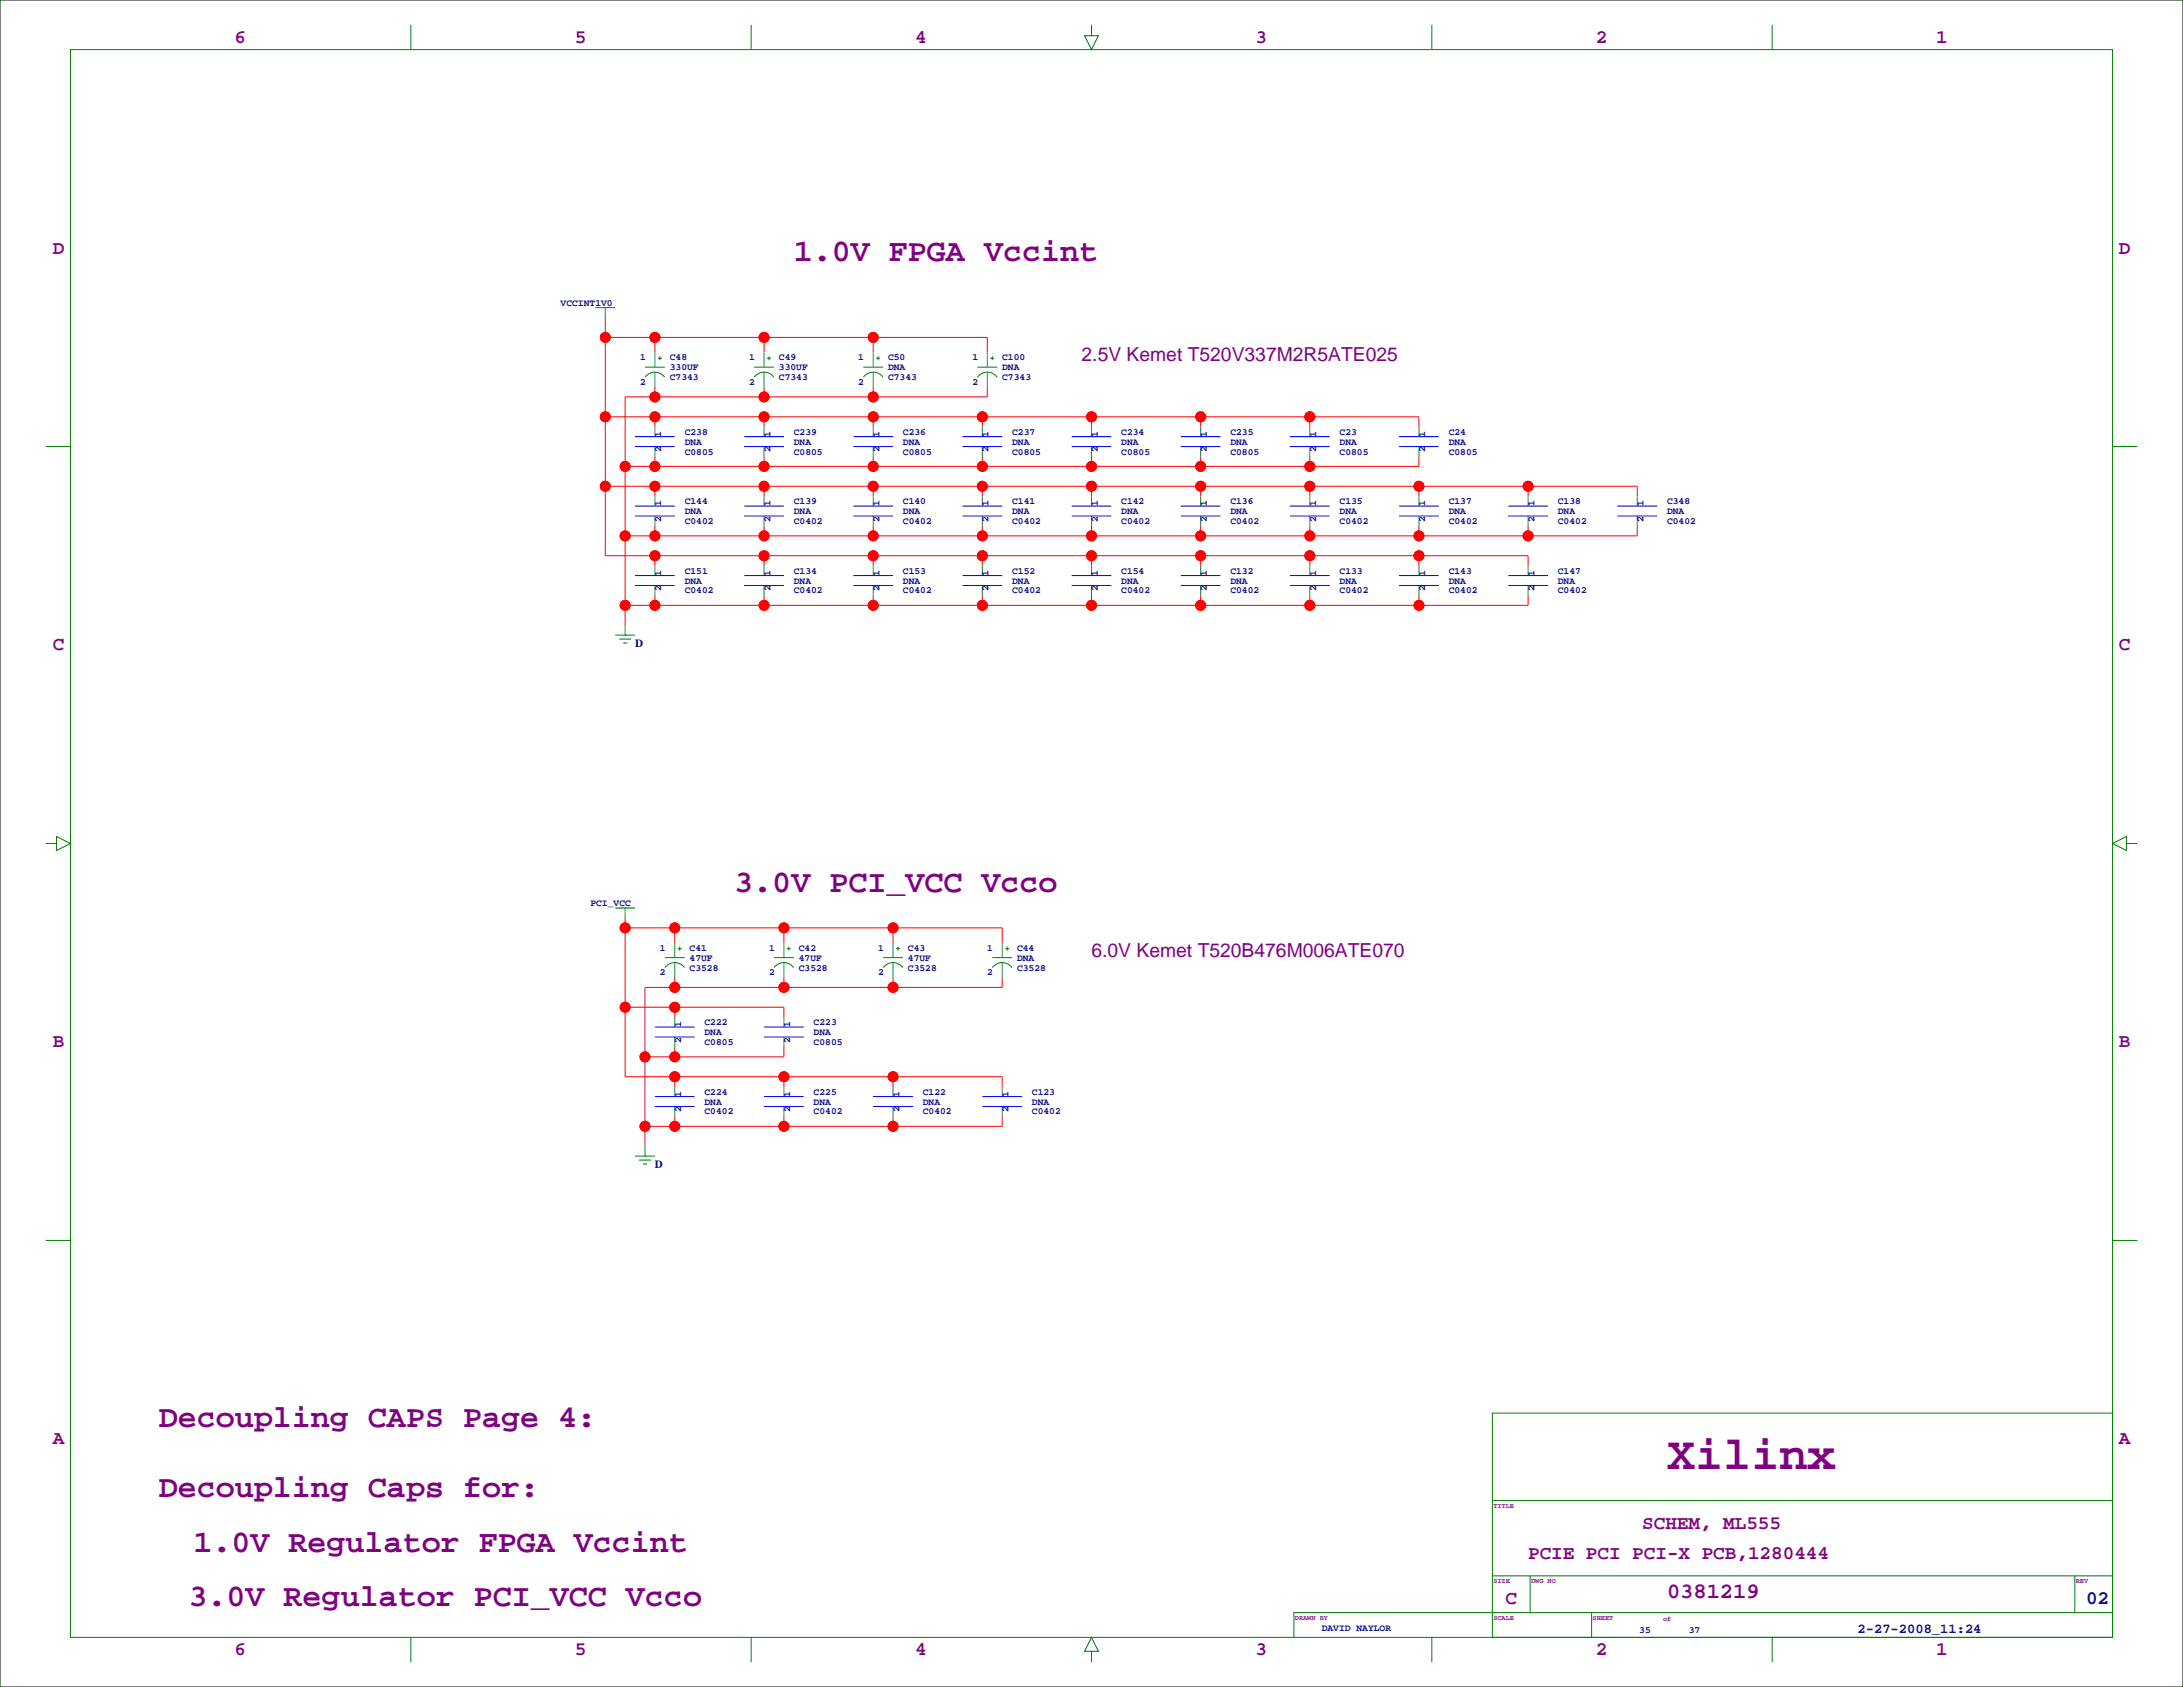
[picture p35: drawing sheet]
<svg xmlns="http://www.w3.org/2000/svg" width="559mm" height="432mm" viewBox="0 0 559 432" stroke-linecap="round" stroke-linejoin="round" font-family="sans-serif">
<defs><g id="words">
<text font-size="12" fill="#800080" x="426.7" y="376">Xilinx</text>
<g font-size="8.1" fill="#800080">
<text x="203.2" y="66.9">1.0V FPGA Vccint</text>
<text x="188" y="228.2">3.0V PCI_VCC Vcco</text>
<text x="40.6" y="365.4">Decoupling CAPS Page 4:</text>
<text x="40.6" y="383.2">Decoupling Caps for:</text>
<text x="49.5" y="397.1">1.0V Regulator FPGA Vccint</text>
<text x="48.3" y="411.1">3.0V Regulator PCI_VCC Vcco</text>
</g>
<text font-size="5.6" fill="#800080" x="426.7" y="409.1">0381219</text>
<g font-size="4.9" fill="#800080">
<text x="60" y="11">6</text>
<text x="147.1" y="11">5</text>
<text x="234.2" y="11">4</text>
<text x="321.4" y="11">3</text>
<text x="408.5" y="11">2</text>
<text x="495.6" y="11">1</text>
<text x="13.5" y="64.9">D</text>
<text x="542.3" y="64.9">D</text>
<text x="276.9" y="92.5">2.5V Kemet T520V337M2R5ATE025</text>
<text x="13.5" y="166.5">C</text>
<text x="542.3" y="166.5">C</text>
<text x="279.4" y="244.9">6.0V Kemet T520B476M006ATE070</text>
<text x="13.5" y="268.1">B</text>
<text x="542.3" y="268.1">B</text>
<text x="13.5" y="369.7">A</text>
<text x="542.3" y="369.7">A</text>
<text x="420.4" y="391.4">SCHEM, ML555</text>
<text x="391.2" y="399">PCIE PCI PCI-X PCB,1280444</text>
<text x="385.4" y="410.6">C</text>
<text x="60" y="423.5">6</text>
<text x="147.1" y="423.5">5</text>
<text x="234.2" y="423.5">4</text>
<text x="321.4" y="423.5">3</text>
<text x="408.5" y="423.5">2</text>
<text x="495.6" y="423.5">1</text>
</g>
<text font-size="4.9" fill="#000080" x="534" y="410.6">02</text>
<text font-size="3.5" fill="#000080" x="475.5" y="417.9">2-27-2008_11:24</text>
<g font-size="2.8" fill="#000080">
<text x="162.6" y="165.5">D</text>
<text x="167.6" y="298.9">D</text>
</g>
<g font-size="2.5" fill="#000080">
<text x="143.5" y="78.2">VCCINT1V0</text>
<text x="163.8" y="92.2">1</text>
<text x="171.4" y="92.2">C48</text>
<text x="171.4" y="94.7">330UF</text>
<text x="191.8" y="92.2">1</text>
<text x="199.4" y="92.2">C49</text>
<text x="199.4" y="94.7">330UF</text>
<text x="219.7" y="92.2">1</text>
<text x="227.3" y="92.2">C50</text>
<text x="227.3" y="94.7">DNA</text>
<text x="248.9" y="92.2">1</text>
<text x="256.5" y="92.2">C100</text>
<text x="256.5" y="94.7">DNA</text>
<text x="163.8" y="98.6">2</text>
<text x="171.4" y="97.3">C7343</text>
<text x="191.8" y="98.6">2</text>
<text x="199.4" y="97.3">C7343</text>
<text x="219.7" y="98.6">2</text>
<text x="227.3" y="97.3">C7343</text>
<text x="248.9" y="98.6">2</text>
<text x="256.5" y="97.3">C7343</text>
<text x="169.3" y="111.8" transform="rotate(-90 169.3 111.8)">1</text>
<text x="175.3" y="111.3">C238</text>
<text x="175.3" y="113.8">DNA</text>
<text x="197.2" y="111.8" transform="rotate(-90 197.2 111.8)">1</text>
<text x="203.2" y="111.3">C239</text>
<text x="203.2" y="113.8">DNA</text>
<text x="225.1" y="111.8" transform="rotate(-90 225.1 111.8)">1</text>
<text x="231.1" y="111.3">C236</text>
<text x="231.1" y="113.8">DNA</text>
<text x="253.1" y="111.8" transform="rotate(-90 253.1 111.8)">1</text>
<text x="259.1" y="111.3">C237</text>
<text x="259.1" y="113.8">DNA</text>
<text x="281" y="111.8" transform="rotate(-90 281 111.8)">1</text>
<text x="287" y="111.3">C234</text>
<text x="287" y="113.8">DNA</text>
<text x="309" y="111.8" transform="rotate(-90 309 111.8)">1</text>
<text x="315" y="111.3">C235</text>
<text x="315" y="113.8">DNA</text>
<text x="336.9" y="111.8" transform="rotate(-90 336.9 111.8)">1</text>
<text x="342.9" y="111.3">C23</text>
<text x="342.9" y="113.8">DNA</text>
<text x="364.8" y="111.8" transform="rotate(-90 364.8 111.8)">1</text>
<text x="370.8" y="111.3">C24</text>
<text x="370.8" y="113.8">DNA</text>
<text x="169.3" y="115.8" transform="rotate(-90 169.3 115.8)">2</text>
<text x="175.3" y="116.3">C0805</text>
<text x="197.2" y="115.8" transform="rotate(-90 197.2 115.8)">2</text>
<text x="203.2" y="116.3">C0805</text>
<text x="225.1" y="115.8" transform="rotate(-90 225.1 115.8)">2</text>
<text x="231.1" y="116.3">C0805</text>
<text x="253.1" y="115.8" transform="rotate(-90 253.1 115.8)">2</text>
<text x="259.1" y="116.3">C0805</text>
<text x="281" y="115.8" transform="rotate(-90 281 115.8)">2</text>
<text x="287" y="116.3">C0805</text>
<text x="309" y="115.8" transform="rotate(-90 309 115.8)">2</text>
<text x="315" y="116.3">C0805</text>
<text x="336.9" y="115.8" transform="rotate(-90 336.9 115.8)">2</text>
<text x="342.9" y="116.3">C0805</text>
<text x="364.8" y="115.8" transform="rotate(-90 364.8 115.8)">2</text>
<text x="370.8" y="116.3">C0805</text>
<text x="169.3" y="129.5" transform="rotate(-90 169.3 129.5)">1</text>
<text x="175.3" y="129">C144</text>
<text x="175.3" y="131.6">DNA</text>
<text x="197.2" y="129.5" transform="rotate(-90 197.2 129.5)">1</text>
<text x="203.2" y="129">C139</text>
<text x="203.2" y="131.6">DNA</text>
<text x="225.1" y="129.5" transform="rotate(-90 225.1 129.5)">1</text>
<text x="231.1" y="129">C140</text>
<text x="231.1" y="131.6">DNA</text>
<text x="253.1" y="129.5" transform="rotate(-90 253.1 129.5)">1</text>
<text x="259.1" y="129">C141</text>
<text x="259.1" y="131.6">DNA</text>
<text x="281" y="129.5" transform="rotate(-90 281 129.5)">1</text>
<text x="287" y="129">C142</text>
<text x="287" y="131.6">DNA</text>
<text x="309" y="129.5" transform="rotate(-90 309 129.5)">1</text>
<text x="315" y="129">C136</text>
<text x="315" y="131.6">DNA</text>
<text x="336.9" y="129.5" transform="rotate(-90 336.9 129.5)">1</text>
<text x="342.9" y="129">C135</text>
<text x="342.9" y="131.6">DNA</text>
<text x="364.8" y="129.5" transform="rotate(-90 364.8 129.5)">1</text>
<text x="370.8" y="129">C137</text>
<text x="370.8" y="131.6">DNA</text>
<text x="392.8" y="129.5" transform="rotate(-90 392.8 129.5)">1</text>
<text x="398.8" y="129">C138</text>
<text x="398.8" y="131.6">DNA</text>
<text x="420.7" y="129.5" transform="rotate(-90 420.7 129.5)">1</text>
<text x="426.7" y="129">C348</text>
<text x="426.7" y="131.6">DNA</text>
<text x="169.3" y="133.6" transform="rotate(-90 169.3 133.6)">2</text>
<text x="175.3" y="134.1">C0402</text>
<text x="197.2" y="133.6" transform="rotate(-90 197.2 133.6)">2</text>
<text x="203.2" y="134.1">C0402</text>
<text x="225.1" y="133.6" transform="rotate(-90 225.1 133.6)">2</text>
<text x="231.1" y="134.1">C0402</text>
<text x="253.1" y="133.6" transform="rotate(-90 253.1 133.6)">2</text>
<text x="259.1" y="134.1">C0402</text>
<text x="281" y="133.6" transform="rotate(-90 281 133.6)">2</text>
<text x="287" y="134.1">C0402</text>
<text x="309" y="133.6" transform="rotate(-90 309 133.6)">2</text>
<text x="315" y="134.1">C0402</text>
<text x="336.9" y="133.6" transform="rotate(-90 336.9 133.6)">2</text>
<text x="342.9" y="134.1">C0402</text>
<text x="364.8" y="133.6" transform="rotate(-90 364.8 133.6)">2</text>
<text x="370.8" y="134.1">C0402</text>
<text x="392.8" y="133.6" transform="rotate(-90 392.8 133.6)">2</text>
<text x="398.8" y="134.1">C0402</text>
<text x="420.7" y="133.6" transform="rotate(-90 420.7 133.6)">2</text>
<text x="426.7" y="134.1">C0402</text>
<text x="169.3" y="147.3" transform="rotate(-90 169.3 147.3)">1</text>
<text x="175.3" y="146.8">C151</text>
<text x="175.3" y="149.4">DNA</text>
<text x="197.2" y="147.3" transform="rotate(-90 197.2 147.3)">1</text>
<text x="203.2" y="146.8">C134</text>
<text x="203.2" y="149.4">DNA</text>
<text x="225.1" y="147.3" transform="rotate(-90 225.1 147.3)">1</text>
<text x="231.1" y="146.8">C153</text>
<text x="231.1" y="149.4">DNA</text>
<text x="253.1" y="147.3" transform="rotate(-90 253.1 147.3)">1</text>
<text x="259.1" y="146.8">C152</text>
<text x="259.1" y="149.4">DNA</text>
<text x="281" y="147.3" transform="rotate(-90 281 147.3)">1</text>
<text x="287" y="146.8">C154</text>
<text x="287" y="149.4">DNA</text>
<text x="309" y="147.3" transform="rotate(-90 309 147.3)">1</text>
<text x="315" y="146.8">C132</text>
<text x="315" y="149.4">DNA</text>
<text x="336.9" y="147.3" transform="rotate(-90 336.9 147.3)">1</text>
<text x="342.9" y="146.8">C133</text>
<text x="342.9" y="149.4">DNA</text>
<text x="364.8" y="147.3" transform="rotate(-90 364.8 147.3)">1</text>
<text x="370.8" y="146.8">C143</text>
<text x="370.8" y="149.4">DNA</text>
<text x="392.8" y="147.3" transform="rotate(-90 392.8 147.3)">1</text>
<text x="398.8" y="146.8">C147</text>
<text x="398.8" y="149.4">DNA</text>
<text x="169.3" y="151.3" transform="rotate(-90 169.3 151.3)">2</text>
<text x="175.3" y="151.9">C0402</text>
<text x="197.2" y="151.3" transform="rotate(-90 197.2 151.3)">2</text>
<text x="203.2" y="151.9">C0402</text>
<text x="225.1" y="151.3" transform="rotate(-90 225.1 151.3)">2</text>
<text x="231.1" y="151.9">C0402</text>
<text x="253.1" y="151.3" transform="rotate(-90 253.1 151.3)">2</text>
<text x="259.1" y="151.9">C0402</text>
<text x="281" y="151.3" transform="rotate(-90 281 151.3)">2</text>
<text x="287" y="151.9">C0402</text>
<text x="309" y="151.3" transform="rotate(-90 309 151.3)">2</text>
<text x="315" y="151.9">C0402</text>
<text x="336.9" y="151.3" transform="rotate(-90 336.9 151.3)">2</text>
<text x="342.9" y="151.9">C0402</text>
<text x="364.8" y="151.3" transform="rotate(-90 364.8 151.3)">2</text>
<text x="370.8" y="151.9">C0402</text>
<text x="392.8" y="151.3" transform="rotate(-90 392.8 151.3)">2</text>
<text x="398.8" y="151.9">C0402</text>
<text x="151.1" y="231.9">PCI_VCC</text>
<text x="168.9" y="243.3">1</text>
<text x="176.5" y="243.3">C41</text>
<text x="176.5" y="245.9">47UF</text>
<text x="196.8" y="243.3">1</text>
<text x="204.5" y="243.3">C42</text>
<text x="204.5" y="245.9">47UF</text>
<text x="224.8" y="243.3">1</text>
<text x="232.4" y="243.3">C43</text>
<text x="232.4" y="245.9">47UF</text>
<text x="252.7" y="243.3">1</text>
<text x="260.3" y="243.3">C44</text>
<text x="260.3" y="245.9">DNA</text>
<text x="168.9" y="249.7">2</text>
<text x="176.5" y="248.4">C3528</text>
<text x="196.8" y="249.7">2</text>
<text x="204.5" y="248.4">C3528</text>
<text x="224.8" y="249.7">2</text>
<text x="232.4" y="248.4">C3528</text>
<text x="252.7" y="249.7">2</text>
<text x="260.3" y="248.4">C3528</text>
<text x="174.3" y="262.9" transform="rotate(-90 174.3 262.9)">1</text>
<text x="180.3" y="262.4">C222</text>
<text x="202.3" y="262.9" transform="rotate(-90 202.3 262.9)">1</text>
<text x="208.3" y="262.4">C223</text>
<text x="174.3" y="266.9" transform="rotate(-90 174.3 266.9)">2</text>
<text x="180.3" y="264.9">DNA</text>
<text x="180.3" y="267.5">C0805</text>
<text x="202.3" y="266.9" transform="rotate(-90 202.3 266.9)">2</text>
<text x="208.3" y="264.9">DNA</text>
<text x="208.3" y="267.5">C0805</text>
<text x="174.3" y="280.7" transform="rotate(-90 174.3 280.7)">1</text>
<text x="180.3" y="280.2">C224</text>
<text x="202.3" y="280.7" transform="rotate(-90 202.3 280.7)">1</text>
<text x="208.3" y="280.2">C225</text>
<text x="230.2" y="280.7" transform="rotate(-90 230.2 280.7)">1</text>
<text x="236.2" y="280.2">C122</text>
<text x="258.2" y="280.7" transform="rotate(-90 258.2 280.7)">1</text>
<text x="264.2" y="280.2">C123</text>
<text x="174.3" y="284.7" transform="rotate(-90 174.3 284.7)">2</text>
<text x="180.3" y="282.7">DNA</text>
<text x="180.3" y="285.2">C0402</text>
<text x="202.3" y="284.7" transform="rotate(-90 202.3 284.7)">2</text>
<text x="208.3" y="282.7">DNA</text>
<text x="208.3" y="285.2">C0402</text>
<text x="230.2" y="284.7" transform="rotate(-90 230.2 284.7)">2</text>
<text x="236.2" y="282.7">DNA</text>
<text x="236.2" y="285.2">C0402</text>
<text x="258.2" y="284.7" transform="rotate(-90 258.2 284.7)">2</text>
<text x="264.2" y="282.7">DNA</text>
<text x="264.2" y="285.2">C0402</text>
<text x="338.3" y="417.6">DAVID NAYLOR</text>
<text x="419.6" y="418.1">35</text>
<text x="432.3" y="418.1">37</text>
</g>
<g font-size="1.8" fill="#800080">
<text x="382.3" y="386">TITLE</text>
<text x="382.3" y="405.3">SIZE</text>
<text x="391.9" y="405.3">DWG NO</text>
<text x="531.4" y="405.3">REV</text>
<text x="331.5" y="414.7">DRAWN BY</text>
<text x="382.3" y="414.7">SCALE</text>
<text x="407.7" y="414.7">SHEET</text>
<text x="425.7" y="414.9">of</text>
</g>
</g></defs>
<path d="M0 0h558.8v431.8h-558.8z" fill="none" stroke="#000" stroke-width=".26"/>
<g fill="none" stroke="#f00" stroke-width=".26">
<path d="M154.9 86.4h97.8v3.8M154.9 81.3v60.9h236.3v2.6M167.6 86.4v3.8M167.6 99.1v2.5M195.6 86.4v3.8M195.6 99.1v2.5M223.5 86.4v3.8M223.5 99.1v2.5M252.7 99.1v2.5h-92.7v58.4M154.9 106.7h208.3v2.5M167.6 106.7v2.5M167.6 116.8v2.6"/>
<path d="M195.6 106.7v2.5M195.6 116.8v2.6M223.5 106.7v2.5M223.5 116.8v2.6M251.5 106.7v2.5M251.5 116.8v2.6M279.4 106.7v2.5M279.4 116.8v2.6M307.3 106.7v2.5M307.3 116.8v2.6M335.3 106.7v2.5M335.3 116.8v2.6"/>
<path d="M363.2 116.8v2.6h-203.2M154.9 124.5h264.2v2.5M167.6 124.5v2.5M167.6 134.6v2.6M195.6 124.5v2.5M195.6 134.6v2.6M223.5 124.5v2.5M223.5 134.6v2.6M251.5 124.5v2.5M251.5 134.6v2.6M279.4 124.5v2.5M279.4 134.6v2.6"/>
<path d="M307.3 124.5v2.5M307.3 134.6v2.6M335.3 124.5v2.5M335.3 134.6v2.6M363.2 124.5v2.5M363.2 134.6v2.6M391.2 124.5v2.5M391.2 134.6v2.6M419.1 134.6v2.6h-259.1M167.6 142.2v2.6M167.6 152.4v2.5M195.6 142.2v2.6"/>
<path d="M195.6 152.4v2.5M223.5 142.2v2.6M223.5 152.4v2.5M251.5 142.2v2.6M251.5 152.4v2.5M279.4 142.2v2.6M279.4 152.4v2.5M307.3 142.2v2.6M307.3 152.4v2.5M335.3 142.2v2.6M335.3 152.4v2.5M363.2 142.2v2.6"/>
<path d="M363.2 152.4v2.5M391.2 152.4v2.5h-231.2M160 234.9v40.7h96.5v2.5M160 237.5h96.5v3.8M172.7 237.5v3.8M200.7 237.5v3.8M228.6 237.5v3.8M160 257.8h40.7v2.5M172.7 250.2v2.5M172.7 257.8v2.5M200.7 250.2v2.5M228.6 250.2v2.5"/>
<path d="M256.5 250.2v2.5h-91.4v40.7M172.7 268v2.5M172.7 275.6v2.5M200.7 268v2.5h-35.6M200.7 275.6v2.5M228.6 275.6v2.5M172.7 285.8v2.5M200.7 285.8v2.5M228.6 285.8v2.5M256.5 285.8v2.5h-91.4"/>
<circle cx="154.9" cy="86.4" r="1.27"/>
<circle cx="167.6" cy="86.4" r="1.27"/>
<circle cx="195.6" cy="86.4" r="1.27"/>
<circle cx="223.5" cy="86.4" r="1.27"/>
<circle cx="154.9" cy="106.7" r="1.27"/>
<circle cx="160" cy="119.4" r="1.27"/>
<circle cx="167.6" cy="119.4" r="1.27"/>
<circle cx="167.6" cy="106.7" r="1.27"/>
<circle cx="167.6" cy="101.6" r="1.27"/>
<circle cx="195.6" cy="119.4" r="1.27"/>
<circle cx="195.6" cy="106.7" r="1.27"/>
<circle cx="195.6" cy="101.6" r="1.27"/>
<circle cx="223.5" cy="106.7" r="1.27"/>
<circle cx="223.5" cy="119.4" r="1.27"/>
<circle cx="223.5" cy="101.6" r="1.27"/>
<circle cx="251.5" cy="106.7" r="1.27"/>
<circle cx="251.5" cy="119.4" r="1.27"/>
<circle cx="279.4" cy="119.4" r="1.27"/>
<circle cx="279.4" cy="106.7" r="1.27"/>
<circle cx="307.3" cy="106.7" r="1.27"/>
<circle cx="307.3" cy="119.4" r="1.27"/>
<circle cx="335.3" cy="106.7" r="1.27"/>
<circle cx="335.3" cy="119.4" r="1.27"/>
<circle cx="154.9" cy="124.5" r="1.27"/>
<circle cx="160" cy="137.2" r="1.27"/>
<circle cx="167.6" cy="124.5" r="1.27"/>
<circle cx="167.6" cy="137.2" r="1.27"/>
<circle cx="195.6" cy="137.2" r="1.27"/>
<circle cx="195.6" cy="124.5" r="1.27"/>
<circle cx="223.5" cy="124.5" r="1.27"/>
<circle cx="223.5" cy="137.2" r="1.27"/>
<circle cx="251.5" cy="124.5" r="1.27"/>
<circle cx="251.5" cy="137.2" r="1.27"/>
<circle cx="279.4" cy="137.2" r="1.27"/>
<circle cx="279.4" cy="124.5" r="1.27"/>
<circle cx="307.3" cy="137.2" r="1.27"/>
<circle cx="307.3" cy="124.5" r="1.27"/>
<circle cx="335.3" cy="137.2" r="1.27"/>
<circle cx="335.3" cy="124.5" r="1.27"/>
<circle cx="363.2" cy="124.5" r="1.27"/>
<circle cx="363.2" cy="137.2" r="1.27"/>
<circle cx="391.2" cy="124.5" r="1.27"/>
<circle cx="391.2" cy="137.2" r="1.27"/>
<circle cx="160" cy="154.9" r="1.27"/>
<circle cx="167.6" cy="142.2" r="1.27"/>
<circle cx="167.6" cy="154.9" r="1.27"/>
<circle cx="195.6" cy="154.9" r="1.27"/>
<circle cx="195.6" cy="142.2" r="1.27"/>
<circle cx="223.5" cy="154.9" r="1.27"/>
<circle cx="223.5" cy="142.2" r="1.27"/>
<circle cx="251.5" cy="154.9" r="1.27"/>
<circle cx="251.5" cy="142.2" r="1.27"/>
<circle cx="279.4" cy="154.9" r="1.27"/>
<circle cx="279.4" cy="142.2" r="1.27"/>
<circle cx="307.3" cy="154.9" r="1.27"/>
<circle cx="307.3" cy="142.2" r="1.27"/>
<circle cx="335.3" cy="142.2" r="1.27"/>
<circle cx="335.3" cy="154.9" r="1.27"/>
<circle cx="363.2" cy="142.2" r="1.27"/>
<circle cx="363.2" cy="154.9" r="1.27"/>
<circle cx="160" cy="237.5" r="1.27"/>
<circle cx="172.7" cy="237.5" r="1.27"/>
<circle cx="200.7" cy="237.5" r="1.27"/>
<circle cx="228.6" cy="237.5" r="1.27"/>
<circle cx="160" cy="257.8" r="1.27"/>
<circle cx="172.7" cy="252.7" r="1.27"/>
<circle cx="172.7" cy="257.8" r="1.27"/>
<circle cx="200.7" cy="252.7" r="1.27"/>
<circle cx="228.6" cy="252.7" r="1.27"/>
<circle cx="165.1" cy="270.5" r="1.27"/>
<circle cx="172.7" cy="275.6" r="1.27"/>
<circle cx="172.7" cy="270.5" r="1.27"/>
<circle cx="200.7" cy="275.6" r="1.27"/>
<circle cx="228.6" cy="275.6" r="1.27"/>
<circle cx="165.1" cy="288.3" r="1.27"/>
<circle cx="172.7" cy="288.3" r="1.27"/>
<circle cx="200.7" cy="288.3" r="1.27"/>
<circle cx="228.6" cy="288.3" r="1.27"/>
</g>
<g fill="#f00" stroke="#f00" stroke-width=".26">
<circle cx="195.6" cy="86.4" r="1.27"/>
<circle cx="363.2" cy="142.2" r="1.27"/>
<circle cx="335.3" cy="142.2" r="1.27"/>
<circle cx="307.3" cy="142.2" r="1.27"/>
<circle cx="279.4" cy="142.2" r="1.27"/>
<circle cx="251.5" cy="142.2" r="1.27"/>
<circle cx="335.3" cy="106.7" r="1.27"/>
<circle cx="307.3" cy="106.7" r="1.27"/>
<circle cx="279.4" cy="106.7" r="1.27"/>
<circle cx="251.5" cy="106.7" r="1.27"/>
<circle cx="223.5" cy="106.7" r="1.27"/>
<circle cx="195.6" cy="106.7" r="1.27"/>
<circle cx="167.6" cy="106.7" r="1.27"/>
<circle cx="223.5" cy="86.4" r="1.27"/>
<circle cx="167.6" cy="86.4" r="1.27"/>
<circle cx="154.9" cy="86.4" r="1.27"/>
<circle cx="154.9" cy="106.7" r="1.27"/>
<circle cx="391.2" cy="124.5" r="1.27"/>
<circle cx="363.2" cy="124.5" r="1.27"/>
<circle cx="335.3" cy="124.5" r="1.27"/>
<circle cx="307.3" cy="124.5" r="1.27"/>
<circle cx="279.4" cy="124.5" r="1.27"/>
<circle cx="251.5" cy="124.5" r="1.27"/>
<circle cx="223.5" cy="124.5" r="1.27"/>
<circle cx="195.6" cy="124.5" r="1.27"/>
<circle cx="167.6" cy="124.5" r="1.27"/>
<circle cx="154.9" cy="124.5" r="1.27"/>
<circle cx="167.6" cy="142.2" r="1.27"/>
<circle cx="195.6" cy="142.2" r="1.27"/>
<circle cx="223.5" cy="142.2" r="1.27"/>
<circle cx="195.6" cy="101.6" r="1.27"/>
<circle cx="363.2" cy="154.9" r="1.27"/>
<circle cx="335.3" cy="154.9" r="1.27"/>
<circle cx="307.3" cy="154.9" r="1.27"/>
<circle cx="279.4" cy="154.9" r="1.27"/>
<circle cx="251.5" cy="154.9" r="1.27"/>
<circle cx="223.5" cy="154.9" r="1.27"/>
<circle cx="195.6" cy="154.9" r="1.27"/>
<circle cx="167.6" cy="154.9" r="1.27"/>
<circle cx="160" cy="154.9" r="1.27"/>
<circle cx="335.3" cy="119.4" r="1.27"/>
<circle cx="307.3" cy="119.4" r="1.27"/>
<circle cx="279.4" cy="119.4" r="1.27"/>
<circle cx="251.5" cy="119.4" r="1.27"/>
<circle cx="223.5" cy="119.4" r="1.27"/>
<circle cx="195.6" cy="119.4" r="1.27"/>
<circle cx="167.6" cy="119.4" r="1.27"/>
<circle cx="223.5" cy="101.6" r="1.27"/>
<circle cx="167.6" cy="101.6" r="1.27"/>
<circle cx="160" cy="119.4" r="1.27"/>
<circle cx="160" cy="137.2" r="1.27"/>
<circle cx="167.6" cy="137.2" r="1.27"/>
<circle cx="195.6" cy="137.2" r="1.27"/>
<circle cx="391.2" cy="137.2" r="1.27"/>
<circle cx="363.2" cy="137.2" r="1.27"/>
<circle cx="335.3" cy="137.2" r="1.27"/>
<circle cx="307.3" cy="137.2" r="1.27"/>
<circle cx="279.4" cy="137.2" r="1.27"/>
<circle cx="251.5" cy="137.2" r="1.27"/>
<circle cx="223.5" cy="137.2" r="1.27"/>
<circle cx="172.7" cy="270.5" r="1.27"/>
<circle cx="228.6" cy="252.7" r="1.27"/>
<circle cx="200.7" cy="252.7" r="1.27"/>
<circle cx="172.7" cy="252.7" r="1.27"/>
<circle cx="165.1" cy="270.5" r="1.27"/>
<circle cx="165.1" cy="288.3" r="1.27"/>
<circle cx="172.7" cy="288.3" r="1.27"/>
<circle cx="228.6" cy="288.3" r="1.27"/>
<circle cx="200.7" cy="288.3" r="1.27"/>
<circle cx="228.6" cy="275.6" r="1.27"/>
<circle cx="200.7" cy="275.6" r="1.27"/>
<circle cx="172.7" cy="275.6" r="1.27"/>
<circle cx="172.7" cy="257.8" r="1.27"/>
<circle cx="160" cy="257.8" r="1.27"/>
<circle cx="228.6" cy="237.5" r="1.27"/>
<circle cx="200.7" cy="237.5" r="1.27"/>
<circle cx="172.7" cy="237.5" r="1.27"/>
<circle cx="160" cy="237.5" r="1.27"/>
</g>
<g fill="none" stroke="#008080" stroke-width=".26">
<path d="M154.9 78.7v2.6M167.6 90.2v3.8M167.6 95.2v3.9M195.6 90.2v3.8M195.6 95.2v3.9M223.5 90.2v3.8M223.5 95.2v3.9M252.7 90.2v3.8M252.7 95.2v3.9M167.6 109.2v2.6M167.6 114.3v2.5M195.6 109.2v2.6"/>
<path d="M195.6 114.3v2.5M223.5 109.2v2.6M223.5 114.3v2.5M251.5 109.2v2.6M251.5 114.3v2.5M279.4 109.2v2.6M279.4 114.3v2.5M307.3 109.2v2.6M307.3 114.3v2.5M335.3 109.2v2.6M335.3 114.3v2.5M363.2 109.2v2.6"/>
<path d="M363.2 114.3v2.5M167.6 127v2.5M167.6 132.1v2.5M195.6 127v2.5M195.6 132.1v2.5M223.5 127v2.5M223.5 132.1v2.5M251.5 127v2.5M251.5 132.1v2.5M279.4 127v2.5M279.4 132.1v2.5M307.3 127v2.5"/>
<path d="M307.3 132.1v2.5M335.3 127v2.5M335.3 132.1v2.5M363.2 127v2.5M363.2 132.1v2.5M391.2 127v2.5M391.2 132.1v2.5M419.1 127v2.5M419.1 132.1v2.5M167.6 144.8v2.5M167.6 149.9v2.5M195.6 144.8v2.5"/>
<path d="M195.6 149.9v2.5M223.5 144.8v2.5M223.5 149.9v2.5M251.5 144.8v2.5M251.5 149.9v2.5M279.4 144.8v2.5M279.4 149.9v2.5M307.3 144.8v2.5M307.3 149.9v2.5M335.3 144.8v2.5M335.3 149.9v2.5M363.2 144.8v2.5"/>
<path d="M363.2 149.9v2.5M391.2 144.8v2.5M391.2 149.9v2.5M160 160v2.6M160 232.4v2.5M172.7 241.3v3.8M172.7 246.4v3.8M200.7 241.3v3.8M200.7 246.4v3.8M228.6 241.3v3.8M228.6 246.4v3.8M256.5 241.3v3.8"/>
<path d="M256.5 246.4v3.8M172.7 260.3v2.6M172.7 265.4v2.6M172.7 278.1v2.6M200.7 260.3v2.6M200.7 265.4v2.6M200.7 278.1v2.6M228.6 278.1v2.6M256.5 278.1v2.6M165.1 293.4v2.5M172.7 283.2v2.6M200.7 283.2v2.6"/>
<path d="M228.6 283.2v2.6M256.5 283.2v2.6"/>
</g>
<g fill="none" stroke="#008000" stroke-width=".26">
<path d="M18 12.7h522.8v406.4h-522.8zM105.2 6.3v6.4M192.3 6.3v6.4M279.4 6.3v2.8h1.8l-1.8 3.6-1.8-3.6h1.8M366.5 6.3v6.4M453.6 6.3v6.4M152.4 78.7h5.1M154.9 78.7h.1M165.1 94h5.1M165.1 96.5a3 3 0 0 1 5 0M168.4 91.7h1M168.9 91.2v1"/>
<path d="M193 94h5.1M193.1 96.5a3 3 0 0 1 5 0M196.3 91.7h1.1M196.8 91.2v1M221 94h5.1M221 96.5a3 3 0 0 1 5 0M224.3 91.7h1M224.8 91.2v1M250.2 94h5.1M250.2 96.5a3 3 0 0 1 5 0M253.5 91.7h1M254 91.2v1"/>
<path d="M11.7 114.3h6.3M540.8 114.3h6.3M157.5 162.6h5.1M158.5 163.6h3M159.5 164.6h1M160 162.6h.1M11.7 215.9h2.8v-1.8l3.5 1.8-3.5 1.8v-1.8M544.3 215.9v-1.8l-3.5 1.8 3.5 1.8v-1.8h2.8M157.5 232.4h5.1M160 232.4h.1M170.2 245.1h5.1M170.2 247.7a3 3 0 0 1 5 0"/>
<path d="M173.5 242.8h1M174 242.3v1M198.1 245.1h5.1M198.2 247.7a3 3 0 0 1 5 0M201.4 242.8h1M201.9 242.3v1M226.1 245.1h5M226.1 247.7a3 3 0 0 1 5 0M229.4 242.8h1M229.9 242.3v1M254 245.1h5.1M254 247.7a3 3 0 0 1 5 0"/>
<path d="M257.3 242.8h1M257.8 242.3v1M162.6 295.9h5M163.6 296.9h3M164.6 297.9h1M165.1 295.9h.1M11.7 317.5h6.3M540.8 317.5h6.3M382 361.7h158.8v57.4h-158.8zM382 384h158.8M105.2 419.1v6.3M192.3 419.1v6.3"/>
<path d="M366.5 419.1v6.3M382 403.4h158.8M391.7 403.4v9.3M407.4 412.7v6.4M453.6 419.1v6.3M531.1 403.4v9.3M540.8 412.7h-209.6v6.4M279.4 422.7h1.8l-1.8-3.6-1.8 3.6h1.8v2.7"/>
</g>
<g fill="none" stroke="#00f" stroke-width=".26">
<path d="M162.6 111.8h10.1M162.6 114.3h10.1M190.5 111.8h10.2M190.5 114.3h10.2M218.4 111.8h10.2M218.4 114.3h10.2M246.4 111.8h10.1M246.4 114.3h10.1M274.3 111.8h10.2M274.3 114.3h10.2M302.3 111.8h10.1M302.3 114.3h10.1"/>
<path d="M330.2 111.8h10.2M330.2 114.3h10.2M358.1 111.8h10.2M358.1 114.3h10.2M162.6 129.5h10.1M162.6 132.1h10.1M190.5 129.5h10.2M190.5 132.1h10.2M218.4 129.5h10.2M218.4 132.1h10.2M246.4 129.5h10.1M246.4 132.1h10.1"/>
<path d="M274.3 129.5h10.2M274.3 132.1h10.2M302.3 129.5h10.1M302.3 132.1h10.1M330.2 129.5h10.2M330.2 132.1h10.2M358.1 129.5h10.2M358.1 132.1h10.2M386.1 129.5h10.1M386.1 132.1h10.1M414 129.5h10.2M414 132.1h10.2"/>
<path d="M162.6 147.3h10.1M162.6 149.9h10.1M190.5 147.3h10.2M190.5 149.9h10.2M218.4 147.3h10.2M218.4 149.9h10.2M246.4 147.3h10.1M246.4 149.9h10.1M274.3 147.3h10.2M274.3 149.9h10.2M302.3 147.3h10.1M302.3 149.9h10.1"/>
<path d="M330.2 147.3h10.2M330.2 149.9h10.2M358.1 147.3h10.2M358.1 149.9h10.2M386.1 147.3h10.1M386.1 149.9h10.1M167.6 262.9h10.2M167.6 265.4h10.2M195.6 262.9h10.1M195.6 265.4h10.1M167.6 280.7h10.2M167.6 283.2h10.2"/>
<path d="M195.6 280.7h10.1M195.6 283.2h10.1M223.5 280.7h10.2M223.5 283.2h10.2M251.5 280.7h10.1M251.5 283.2h10.1"/>
</g>
<use href="#words"/>
</svg>
